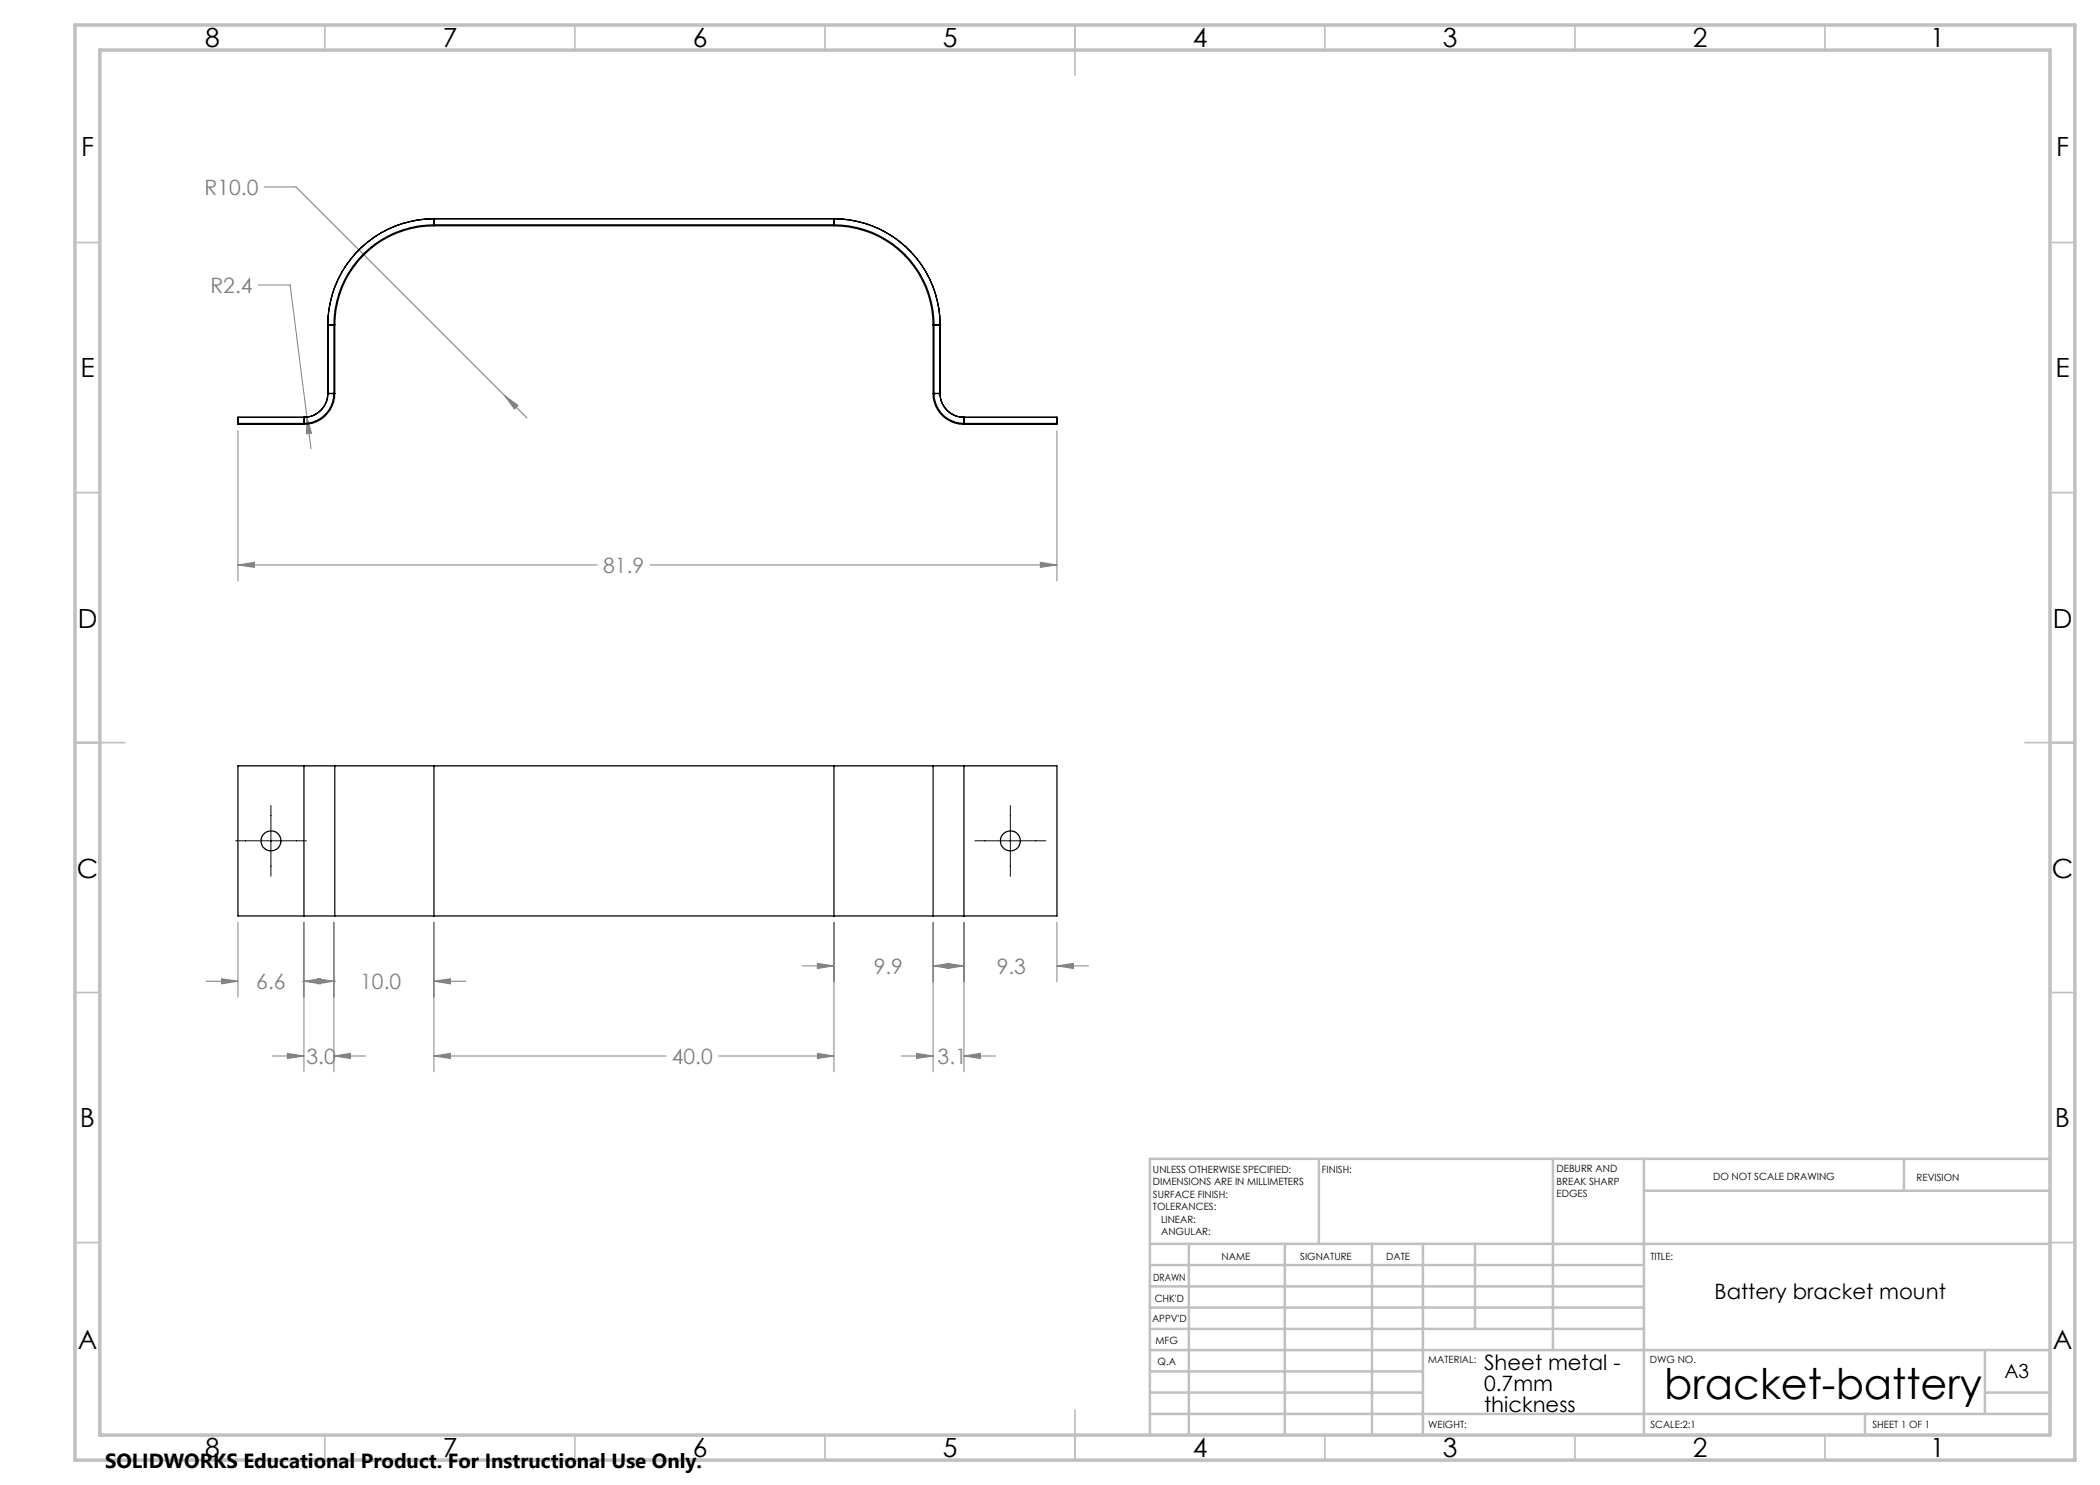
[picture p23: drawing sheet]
<svg xmlns="http://www.w3.org/2000/svg" width="420mm" height="297mm" viewBox="0 0 420 297" stroke-linecap="round" stroke-linejoin="round" font-family="sans-serif">
<defs><g id="words">
<text font-size="8.5" x="332.8" y="279.7">bracket-battery</text>
<g font-size="5.3">
<text x="41" y="9.5">8</text>
<text x="88.5" y="9.5">7</text>
<text x="138.5" y="9.5">6</text>
<text x="188.5" y="9.5">5</text>
<text x="238.5" y="9.5">4</text>
<text x="288.5" y="9.5">3</text>
<text x="338.5" y="9.5">2</text>
<text x="386" y="9.5">1</text>
<text x="16.2" y="31.2">F</text>
<text x="411.2" y="31.2">F</text>
<text x="16.1" y="75.5">E</text>
<text x="411.1" y="75.5">E</text>
<text x="15.5" y="125.5">D</text>
<text x="410.5" y="125.5">D</text>
<text x="15.4" y="175.5">C</text>
<text x="410.4" y="175.5">C</text>
<text x="16" y="225.5">B</text>
<text x="411" y="225.5">B</text>
<text x="15.5" y="269.7">A</text>
<text x="410.5" y="269.7">A</text>
<text x="41" y="291.5">8</text>
<text x="88.5" y="291.5">7</text>
<text x="138.5" y="291.5">6</text>
<text x="188.5" y="291.5">5</text>
<text x="238.5" y="291.5">4</text>
<text x="288.5" y="291.5">3</text>
<text x="338.5" y="291.5">2</text>
<text x="386" y="291.5">1</text>
</g>
<g font-size="4.2" fill="#808080">
<text x="40.9" y="39">R10.0</text>
<text x="42.1" y="58.6">R2.4</text>
<text x="120.7" y="114.6">81.9</text>
<text x="51.3" y="197.8">6.6</text>
<text x="72" y="197.8">10.0</text>
<text x="174.7" y="194.8">9.9</text>
<text x="199.3" y="194.8">9.3</text>
<text x="61.3" y="212.8">3.0</text>
<text x="134.4" y="212.8">40.0</text>
<text x="187.5" y="212.8">3.1</text>
</g>
<g font-size="4.2">
<text x="342.9" y="259.7">Battery bracket mount</text>
<text x="296.8" y="274">Sheet metal -</text>
<text x="296.8" y="278.2">0.7mm</text>
<text x="296.8" y="282.3">thickness</text>
</g>
<text font-size="4.1" x="21" y="293.7">SOLIDWORKS Educational Product. For Instructional Use Only.</text>
<text font-size="3.9" x="400.9" y="275.5">A3</text>
<g font-size="2">
<text x="230.6" y="234.6">UNLESS OTHERWISE SPECIFIED:</text>
<text x="230.6" y="237.1">DIMENSIONS ARE IN MILLIMETERS</text>
<text x="230.6" y="239.6">SURFACE FINISH:</text>
<text x="264.4" y="234.6">FINISH:</text>
<text x="311.3" y="234.5">DEBURR AND</text>
<text x="311.3" y="237">BREAK SHARP</text>
<text x="311.3" y="239.5">EDGES</text>
<text x="342.6" y="236">DO NOT SCALE DRAWING</text>
<text x="383.3" y="236.2">REVISION</text>
<text x="230.6" y="242.1">TOLERANCES:</text>
<text x="232.2" y="244.6">LINEAR:</text>
<text x="232.2" y="247.1">ANGULAR:</text>
<text x="244.3" y="252">NAME</text>
<text x="260" y="251.9">SIGNATURE</text>
<text x="277.2" y="251.9">DATE</text>
<text x="330.1" y="251.9">TITLE:</text>
<text x="230.6" y="256.1">DRAWN</text>
<text x="230.9" y="260.3">CHK'D</text>
<text x="230.4" y="264.4">APPV'D</text>
<text x="231.1" y="268.8">MFG</text>
<text x="231.5" y="273">Q.A</text>
<text x="285.6" y="272.5">MATERIAL:</text>
<text x="330" y="272.5">DWG NO.</text>
<text x="285.6" y="285.5">WEIGHT:</text>
<text x="330.1" y="285.6">SCALE:2:1</text>
<text x="374.5" y="285.6">SHEET 1 OF 1</text>
</g>
</g></defs>
<g fill="none" stroke="#808080" stroke-width=".2">
<path d="M52.8 37.4h6.4l41.7 41.7M51.7 57h6.3l4.2 32.7M100.9 79.1l2.7 2-.7 .7zM100.9 79.1l4.5 4.5M47.6 86.1v30.1M61.4 83.4l.9 3.2-1 .2zM211.4 86.1v30.1M47.6 113l3.3-.5v1zM47.6 113h71.9M130 113h81.4M208.1 112.5l3.3 .5-3.3 .5zM41.2 196.2h6.4"/>
<path d="M44.3 195.8l3.3 .4-3.3 .6zM47.6 184.5v14.9M60.4 196.2h6.7M60.8 196.2l3.3-.4v1zM60.8 184.5v29.9M63.5 195.8l3.3 .4-3.3 .6zM66.8 184.5v29.9M86.8 196.2l3.3-.4v1zM86.8 196.2h6.3M86.8 184.5v29.9M160.4 193.2h6.4M163.5 192.7l3.3 .5-3.3 .5z"/>
<path d="M166.8 184.5v29.9M186.4 193.2h6.6M186.6 193.2l3.3-.5v1zM186.6 184.5v29.9M189.5 192.7l3.3 .5-3.3 .5zM192.8 184.5v29.9M211.4 193.2l3.3-.5v1zM211.4 184.5v11.9M211.4 193.2h6.3M54.4 211.2h6.4M57.5 210.7l3.3 .5-3.3 .5zM66.8 211.2l3.3-.5v1z"/>
<path d="M66.8 211.2h6.3M86.8 211.2l3.3-.5v1zM86.8 211.2h46.4M143.7 211.2h23.1M163.5 210.7l3.3 .5-3.3 .5zM180.3 211.2h6.3M183.3 210.7l3.3 .5-3.3 .5zM192.8 211.2l3.3-.5v1zM192.8 211.2h6.3"/>
</g>
<path d="M47.1 168.2h14.2M54.2 161.1v14.2M195 168.2h14.2M202.1 161.1v14.2" fill="none" stroke="#000" stroke-width=".2"/>
<g fill="none" stroke="#c0c0c0" stroke-width=".35">
<path d="M65 5v5M115 5v5M165 5v5M215 5v10M265 5v5M315 5v5M365 5v5M15 48.5h5M410 48.5h5M15 98.5h5M410 98.5h5M15 148.5h10"/>
<path d="M405 148.5h10M15 198.5h5M410 198.5h5M15 248.5h5M410 248.5h5M65 287v5M115 287v5M165 287v5M215 282v10M265 287v5M315 287v5M365 287v5"/>
</g>
<g fill="none" stroke="#c0c0c0" stroke-width=".5">
<path d="M263.8 231.8v17M310.6 231.8v38.2M328.8 231.8v55.2M328.8 238.2h81.2M380.8 231.8v6.4M410 231.8h-180v55.2M230 248.8h180M230 257.3h98.8M230 253h98.8M237.8 248.8v38.2M257 248.8v38.2M274.4 248.8v38.2"/>
<path d="M284.6 248.8v38.2M295 248.8v17M230 265.8h98.8M230 261.5h98.8M230 278.5h54.6M230 274.3h54.6M230 270h180M397 278.5h13M397 270v12.8M230 282.8h180M373 282.8v4.2"/>
</g>
<path d="M15 5h400v287h-400zM20 10h390v277h-390z" fill="none" stroke="#c0c0c0" stroke-width=".7"/>
<path d="M208.1 112.5l3.3 .5-3.3 .5zM47.6 113l3.3-.5v1zM100.9 79.1l2 2.7 .7-.7zM61.4 83.4l-.1 3.4 1-.2zM44.3 195.8l3.3 .4-3.3 .6zM60.8 196.2l3.3-.4v1zM57.5 210.7l3.3 .5-3.3 .5zM66.8 211.2l3.3-.5v1zM63.5 195.8l3.3 .4-3.3 .6zM86.8 196.2l3.3-.4v1zM86.8 211.2l3.3-.5v1zM163.5 210.7l3.3 .5-3.3 .5zM163.5 192.7l3.3 .5-3.3 .5zM186.6 193.2l3.3-.5v1zM183.3 210.7l3.3 .5-3.3 .5zM192.8 211.2l3.3-.5v1zM189.5 192.7l3.3 .5-3.3 .5zM211.4 193.2l3.3-.5v1z" fill="#808080"/>
<g fill="none" stroke="#000" stroke-width=".25">
<path d="M86.8 45.2a19.9 19.9 0 0 0-19.8 19.8M86.8 43.7a21.2 21.2 0 0 0-21.2 21.3M86.8 43.7h80M86.8 45.2h80M86.8 43.7v1.5M166.8 43.7a21.2 21.2 0 0 1 21.2 21.3M166.8 45.2a19.9 19.9 0 0 1 19.8 19.8M166.8 43.7v1.5M65.6 78.7a4.8 4.8 0 0 1-4.8 4.8M65.6 65h1.4M65.6 78.7h1.4M65.6 65v13.7"/>
<path d="M67 78.7a6.2 6.2 0 0 1-6.2 6.2M67 65v13.7M186.6 78.7a6.2 6.2 0 0 0 6.2 6.2M186.6 65h1.4M186.6 78.7h1.4M186.6 65v13.7M188 78.7a4.8 4.8 0 0 0 4.8 4.8M188 65v13.7M47.6 84.7h13.2a6 6 0 0 0 6-6v-13.7a20 20 0 0 1 20-20h80a20 20 0 0 1 20 20v13.7a6 6 0 0 0 6 6h18.6M60.8 83.5h-13.2v1.4h13.2M60.8 83.5v1.4M192.8 83.5h18.6v1.4h-18.6"/>
<path d="M192.8 83.5v1.4M60.8 153.2h6.2M60.8 153.2v30M60.8 153.2h-13.2v30h13.2M67 153.2h19.8M67 153.2v30M86.8 153.2v30M86.8 153.2h80M166.8 153.2h19.8M166.8 153.2v30M186.6 153.2h6.2M186.6 153.2v30"/>
<path d="M192.8 153.2v30M192.8 153.2h18.6v30h-18.6M60.8 183.2h6.2M67 183.2h19.8M86.8 183.2h80M166.8 183.2h19.8M186.6 183.2h6.2"/>
<circle cx="54.2" cy="168.2" r="2"/>
<circle cx="202.1" cy="168.2" r="2"/>
</g>
<use href="#words"/>
</svg>
